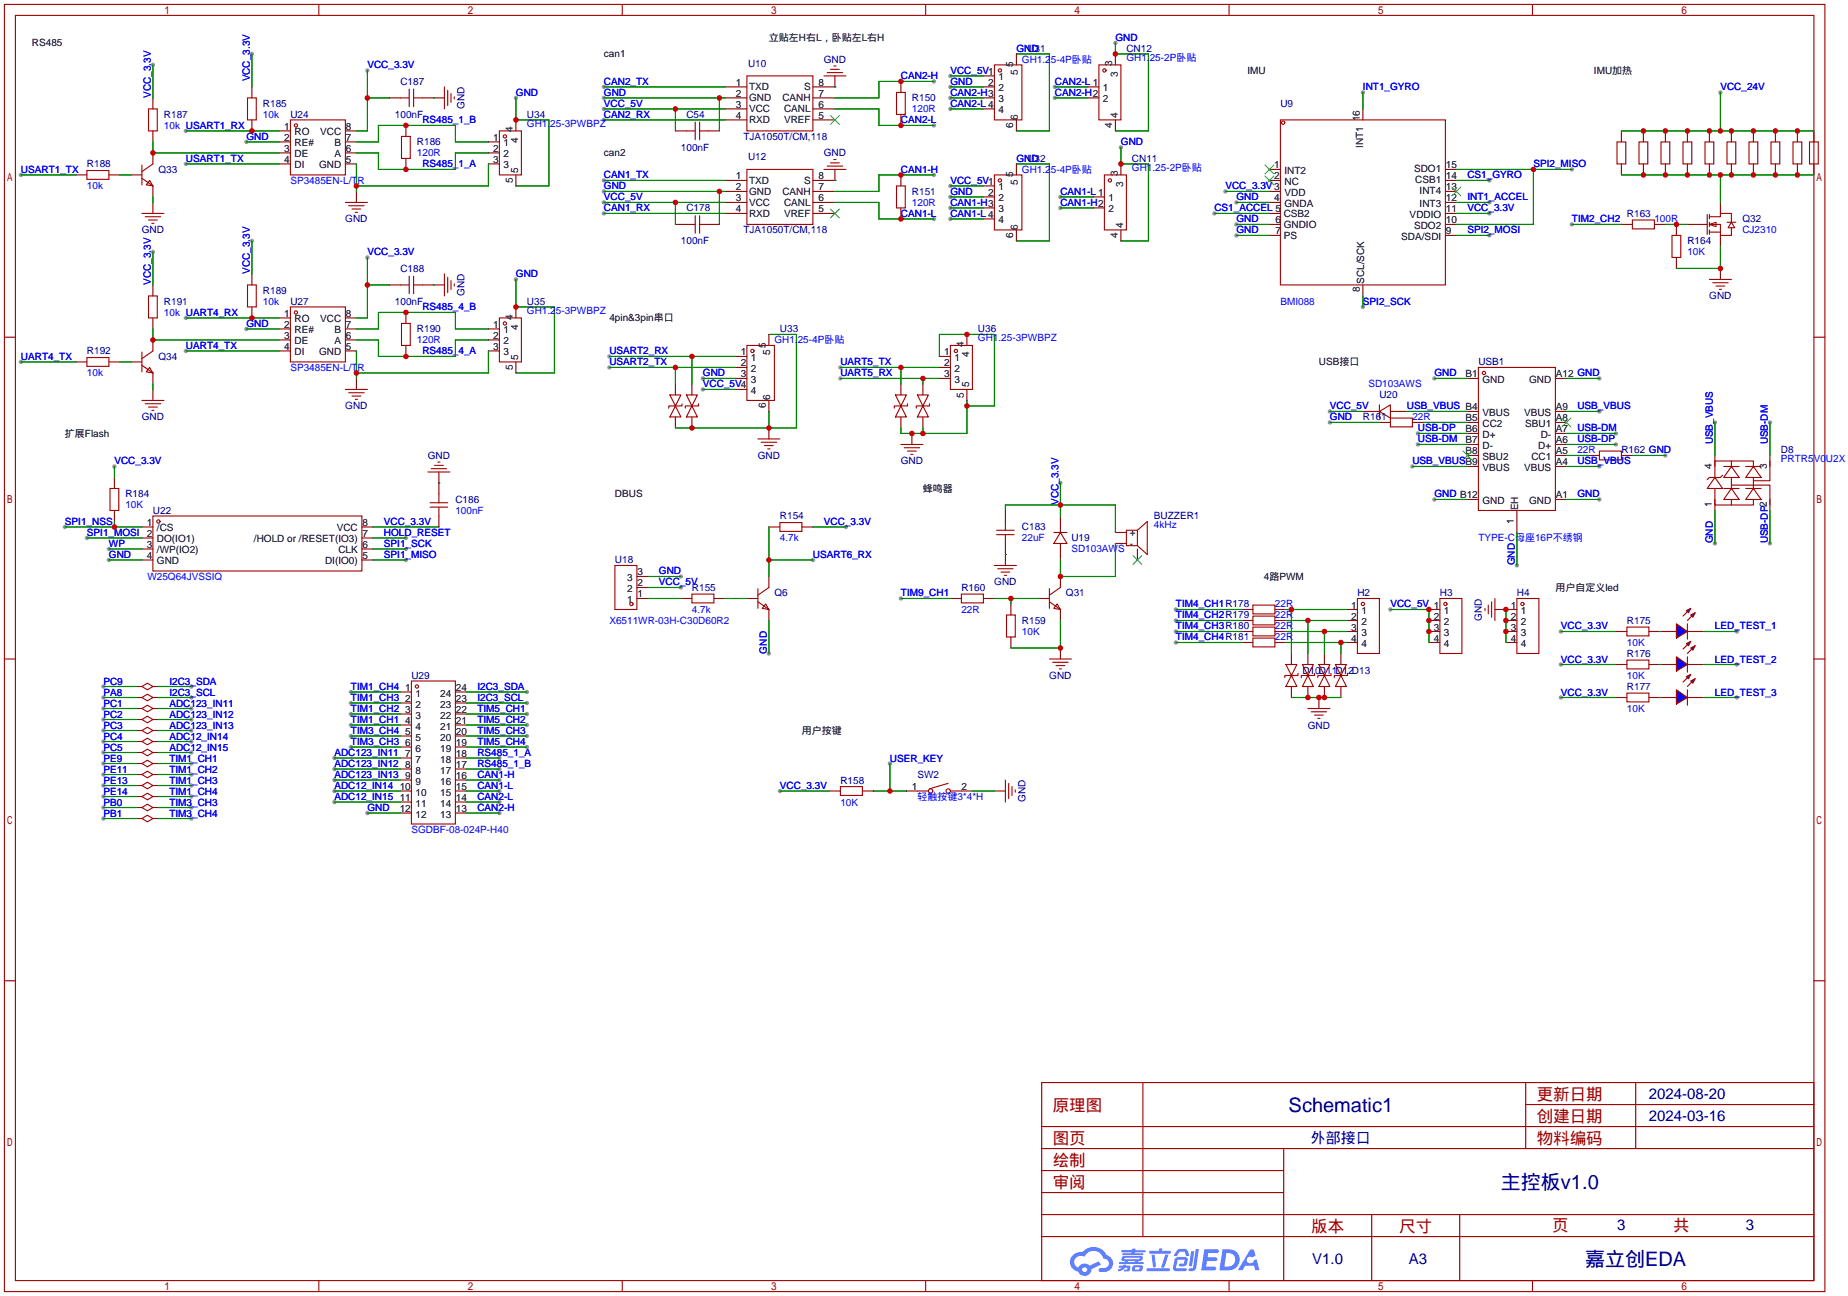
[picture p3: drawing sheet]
<svg xmlns="http://www.w3.org/2000/svg" width="427mm" height="299mm" viewBox="0 0 427 299" stroke-linecap="round" stroke-linejoin="round" font-family="sans-serif">
<defs><g id="words">
<g font-size="4.6" fill="#000080">
<text x="297.6" y="256.6">Schematic1</text>
<text x="346.6" y="274.4">主控板v1.0</text>
<text x="366" y="292.2">嘉立创EDA</text>
</g>
<g font-size="3.8" fill="#a00000">
<text x="243.1" y="256.5">原理图</text>
<text x="354.8" y="254">更新日期</text>
<text x="354.8" y="259.1">创建日期</text>
<text x="243.1" y="269.2">绘制</text>
<text x="243.1" y="264.2">图页</text>
<text x="354.8" y="264.2">物料编码</text>
<text x="243.1" y="274.3">审阅</text>
<text x="302.8" y="284.5">版本</text>
<text x="323.1" y="284.5">尺寸</text>
<text x="358.4" y="284.2">页</text>
<text x="386.3" y="284.2">共</text>
</g>
<g font-size="3.5" fill="#000080">
<text x="380.7" y="253.7">2024-08-20</text>
<text x="302.7" y="263.8">外部接口</text>
<text x="380.7" y="258.8">2024-03-16</text>
<text x="373.4" y="283.9">3</text>
<text x="403.2" y="283.9">3</text>
<text x="303" y="291.8">V1.0</text>
<text x="325.3" y="291.8">A3</text>
</g>
<g font-size="2.3">
<text x="7.4" y="10.7">RS485</text>
<text x="177.5" y="9.4">立贴左H右L，卧贴左L右H</text>
<text x="139.4" y="13.3">can1</text>
<text x="234" y="15.5" transform="rotate(-90 234 15.5)">5</text>
<text x="235" y="17.3" transform="rotate(-90 235 17.3)">5</text>
<text x="256.8" y="15.3" transform="rotate(-90 256.8 15.3)">3</text>
<text x="258.1" y="17.7" transform="rotate(-90 258.1 17.7)">3</text>
<text x="288" y="17.1">IMU</text>
<text x="368" y="17.1">IMU加热</text>
<text x="169.9" y="19.8">1</text>
<text x="169.9" y="22.4">2</text>
<text x="173" y="20.9">TXD</text>
<text x="173" y="23.4">GND</text>
<text x="180.7" y="23.4">CANH</text>
<text x="185.7" y="20.9">S</text>
<text x="189" y="22.4">7</text>
<text x="189" y="19.8">8</text>
<text x="228.2" y="19.8">2</text>
<text x="230.6" y="18.6">1</text>
<text x="230.6" y="21.1">2</text>
<text x="230.6" y="23.6">3</text>
<text x="254.7" y="21.1">1</text>
<text x="254.7" y="23.6">2</text>
<text x="65.6" y="30">1</text>
<text x="79.9" y="30">8</text>
<text x="169.9" y="24.9">3</text>
<text x="169.9" y="27.5">4</text>
<text x="173" y="25.9">VCC</text>
<text x="173" y="28.5">RXD</text>
<text x="181" y="28.5">VREF</text>
<text x="181" y="25.9">CANL</text>
<text x="189" y="27.5">5</text>
<text x="189" y="24.9">6</text>
<text x="230.6" y="26.2">4</text>
<text x="234" y="29.5" transform="rotate(-90 234 29.5)">6</text>
<text x="235" y="27.7" transform="rotate(-90 235 27.7)">6</text>
<text x="256.8" y="29.6" transform="rotate(-90 256.8 29.6)">4</text>
<text x="258.1" y="27.2" transform="rotate(-90 258.1 27.2)">4</text>
<text x="314" y="28" transform="rotate(-90 314 28)">16</text>
<text x="65.6" y="32.5">2</text>
<text x="65.6" y="35.1">3</text>
<text x="68" y="31.3">RO</text>
<text x="68" y="33.8">RE#</text>
<text x="73.9" y="31.3">VCC</text>
<text x="77.3" y="33.8">B</text>
<text x="79.9" y="35.1">6</text>
<text x="79.9" y="32.5">7</text>
<text x="113.9" y="32.5">1</text>
<text x="113.9" y="35.1">2</text>
<text x="116.3" y="33.8">1</text>
<text x="118.4" y="30.6" transform="rotate(-90 118.4 30.6)">4</text>
<text x="119.7" y="32.9" transform="rotate(-90 119.7 32.9)">4</text>
<text x="314.8" y="34.1" transform="rotate(-90 314.8 34.1)">INT1</text>
<text x="65.6" y="37.6">4</text>
<text x="68" y="36.3">DE</text>
<text x="68" y="38.9">DI</text>
<text x="73.7" y="38.9">GND</text>
<text x="77.3" y="36.3">A</text>
<text x="79.9" y="37.6">5</text>
<text x="113.9" y="37.6">3</text>
<text x="116.3" y="36.3">2</text>
<text x="116.3" y="38.9">3</text>
<text x="119.7" y="39.9" transform="rotate(-90 119.7 39.9)">5</text>
<text x="139.4" y="36.1">can2</text>
<text x="169.9" y="41.4">1</text>
<text x="189" y="41.4">8</text>
<text x="234" y="40.9" transform="rotate(-90 234 40.9)">5</text>
<text x="258.1" y="40.7" transform="rotate(-90 258.1 40.7)">3</text>
<text x="294.2" y="38.9">1</text>
<text x="294.2" y="41.4">2</text>
<text x="296.6" y="40.2">INT2</text>
<text x="326.5" y="39.6">SDO1</text>
<text x="333.9" y="41.4">14</text>
<text x="333.9" y="38.9">15</text>
<text x="118.4" y="42.3" transform="rotate(-90 118.4 42.3)">5</text>
<text x="169.9" y="44">2</text>
<text x="169.9" y="46.5">3</text>
<text x="173" y="42.4">TXD</text>
<text x="173" y="45">GND</text>
<text x="173" y="47.5">VCC</text>
<text x="180.7" y="45">CANH</text>
<text x="181" y="47.5">CANL</text>
<text x="185.7" y="42.4">S</text>
<text x="189" y="46.5">6</text>
<text x="189" y="44">7</text>
<text x="228.2" y="45.2">2</text>
<text x="230.6" y="44">1</text>
<text x="230.6" y="46.5">2</text>
<text x="235" y="42.7" transform="rotate(-90 235 42.7)">5</text>
<text x="256" y="46.5">1</text>
<text x="259.4" y="43.1" transform="rotate(-90 259.4 43.1)">3</text>
<text x="294.2" y="46.5">4</text>
<text x="296.6" y="42.7">NC</text>
<text x="296.6" y="45.2">VDD</text>
<text x="296.6" y="47.8">GNDA</text>
<text x="326.8" y="42.2">CSB1</text>
<text x="327.8" y="47.8">INT3</text>
<text x="327.8" y="44.7">INT4</text>
<text x="333.9" y="46.5">12</text>
<text x="333.9" y="44">13</text>
<text x="169.9" y="49">4</text>
<text x="173" y="50.1">RXD</text>
<text x="181" y="50.1">VREF</text>
<text x="189" y="49">5</text>
<text x="230.6" y="49">3</text>
<text x="230.6" y="51.6">4</text>
<text x="235" y="53.1" transform="rotate(-90 235 53.1)">6</text>
<text x="256" y="49">2</text>
<text x="259.4" y="52.6" transform="rotate(-90 259.4 52.6)">4</text>
<text x="294.5" y="51.6">6</text>
<text x="296.4" y="50.1">CSB2</text>
<text x="296.4" y="52.6">GNDIO</text>
<text x="325.5" y="50.3">VDDIO</text>
<text x="326.5" y="52.9">SDO2</text>
<text x="333.9" y="51.6">10</text>
<text x="333.9" y="49">11</text>
<text x="234" y="54.9" transform="rotate(-90 234 54.9)">6</text>
<text x="258.1" y="55" transform="rotate(-90 258.1 55)">4</text>
<text x="294.5" y="54.1">7</text>
<text x="296.4" y="55.1">PS</text>
<text x="323.6" y="55.4">SDA/SDI</text>
<text x="333.9" y="54.1">9</text>
<text x="315" y="65.5" transform="rotate(-90 315 65.5)">SCL/SCK</text>
<text x="314" y="67.4" transform="rotate(-90 314 67.4)">8</text>
<text x="65.6" y="73.2">1</text>
<text x="65.6" y="75.7">2</text>
<text x="68" y="74.4">RO</text>
<text x="68" y="77">RE#</text>
<text x="73.9" y="74.4">VCC</text>
<text x="77.3" y="77">B</text>
<text x="79.9" y="75.7">7</text>
<text x="79.9" y="73.2">8</text>
<text x="113.9" y="75.7">1</text>
<text x="116.3" y="77">1</text>
<text x="118.4" y="73.8" transform="rotate(-90 118.4 73.8)">4</text>
<text x="119.7" y="76.1" transform="rotate(-90 119.7 76.1)">4</text>
<text x="140.7" y="74.2">4pin&amp;3pin串口</text>
<text x="65.6" y="78.3">3</text>
<text x="65.6" y="80.8">4</text>
<text x="68" y="79.5">DE</text>
<text x="68" y="82.1">DI</text>
<text x="73.7" y="82.1">GND</text>
<text x="77.3" y="79.5">A</text>
<text x="79.9" y="80.8">5</text>
<text x="79.9" y="78.3">6</text>
<text x="113.9" y="78.3">2</text>
<text x="113.9" y="80.8">3</text>
<text x="116.3" y="79.5">2</text>
<text x="116.3" y="82.1">3</text>
<text x="119.7" y="83.1" transform="rotate(-90 119.7 83.1)">5</text>
<text x="171.1" y="82.1">1</text>
<text x="173.4" y="83.3">1</text>
<text x="176.8" y="80.2" transform="rotate(-90 176.8 80.2)">5</text>
<text x="177.8" y="82" transform="rotate(-90 177.8 82)">5</text>
<text x="218" y="82.1">1</text>
<text x="220.4" y="83.3">1</text>
<text x="222.5" y="80.1" transform="rotate(-90 222.5 80.1)">4</text>
<text x="223.8" y="82.5" transform="rotate(-90 223.8 82.5)">4</text>
<text x="118.4" y="85.5" transform="rotate(-90 118.4 85.5)">5</text>
<text x="171.1" y="84.6">2</text>
<text x="171.1" y="87.1">3</text>
<text x="173.4" y="85.9">2</text>
<text x="173.4" y="88.4">3</text>
<text x="218" y="84.6">2</text>
<text x="218" y="87.1">3</text>
<text x="220.4" y="85.9">2</text>
<text x="220.4" y="88.4">3</text>
<text x="223.8" y="89.5" transform="rotate(-90 223.8 89.5)">5</text>
<text x="304.5" y="84.4">USB接口</text>
<text x="338.4" y="87.1">B1</text>
<text x="342.3" y="88.4">GND</text>
<text x="353.1" y="88.4">GND</text>
<text x="359.3" y="87.1">A12 GND</text>
<text x="173.4" y="91">4</text>
<text x="176.8" y="94.2" transform="rotate(-90 176.8 94.2)">6</text>
<text x="177.8" y="92.4" transform="rotate(-90 177.8 92.4)">6</text>
<text x="222.5" y="91.8" transform="rotate(-90 222.5 91.8)">5</text>
<text x="359.3" y="94.8">A9</text>
<text x="15" y="100.9">扩展Flash</text>
<text x="338.4" y="99.8">B6</text>
<text x="338.4" y="97.3">B5</text>
<text x="342.3" y="101.1">D+</text>
<text x="342.3" y="98.6">CC2</text>
<text x="342.3" y="96">VBUS</text>
<text x="351.9" y="96">VBUS</text>
<text x="352.2" y="98.6">SBU1</text>
<text x="355.8" y="101.1">D-</text>
<text x="359.3" y="97.3">A8</text>
<text x="359.3" y="99.8">A7</text>
<text x="338.4" y="104.9">B8</text>
<text x="338.4" y="102.4">B7</text>
<text x="342.3" y="106.2">SBU2</text>
<text x="342.3" y="103.7">D-</text>
<text x="353.6" y="106.2">CC1</text>
<text x="355.2" y="103.7">D+</text>
<text x="359.3" y="102.4">A6</text>
<text x="359.3" y="104.9">A5</text>
<text x="359.3" y="107.5">A4</text>
<text x="213.1" y="113.6">蜂鸣器</text>
<text x="342.3" y="108.7">VBUS</text>
<text x="351.9" y="108.7">VBUS</text>
<text x="395.3" y="108.2" transform="rotate(-90 395.3 108.2)">4</text>
<text x="408" y="108.2" transform="rotate(-90 408 108.2)">3</text>
<text x="142" y="114.9">DBUS</text>
<text x="342.3" y="116.4">GND</text>
<text x="350.6" y="117.8" transform="rotate(-90 350.6 117.8)">EH</text>
<text x="353.1" y="116.4">GND</text>
<text x="359.3" y="115.1">A1</text>
<text x="395.3" y="117.1" transform="rotate(-90 395.3 117.1)">1</text>
<text x="33.9" y="121.4">1</text>
<text x="33.9" y="124">2</text>
<text x="36.2" y="122.7">/CS</text>
<text x="36.2" y="125.2">DO(IO1)</text>
<text x="58.6" y="125.2">/HOLD or /RESET(IO3)</text>
<text x="77.8" y="122.7">VCC</text>
<text x="83.7" y="124">7</text>
<text x="83.7" y="121.4">8</text>
<text x="260.9" y="123.7">+</text>
<text x="349.5" y="120.9" transform="rotate(-90 349.5 120.9)">1</text>
<text x="33.9" y="126.5">3</text>
<text x="33.9" y="129.1">4</text>
<text x="36.2" y="127.8">/WP(IO2)</text>
<text x="36.2" y="130.3">GND</text>
<text x="75.1" y="130.3">DI(IO0)</text>
<text x="78.1" y="127.8">CLK</text>
<text x="83.7" y="129.1">5</text>
<text x="83.7" y="126.5">6</text>
<text x="260.9" y="126.3">-</text>
<text x="144.8" y="136.7">2</text>
<text x="144.8" y="134.1">3</text>
<text x="147.2" y="137.9">1</text>
<text x="147.2" y="135.4">2</text>
<text x="147.2" y="132.9">3</text>
<text x="291.8" y="133.9">4路PWM</text>
<text x="359.2" y="136.4">用户自定义led</text>
<text x="144.8" y="139.2">1</text>
<text x="312" y="140.5">1</text>
<text x="312" y="143">2</text>
<text x="314.4" y="141.8">1</text>
<text x="331.1" y="143">2</text>
<text x="333.4" y="141.8">1</text>
<text x="348.9" y="140.5">1</text>
<text x="348.9" y="143">2</text>
<text x="351.2" y="141.8">1</text>
<text x="312" y="145.6">3</text>
<text x="312" y="148.1">4</text>
<text x="314.4" y="144.3">2</text>
<text x="314.4" y="146.8">3</text>
<text x="314.4" y="149.4">4</text>
<text x="331.1" y="145.6">3</text>
<text x="331.1" y="148.1">4</text>
<text x="333.4" y="144.3">2</text>
<text x="333.4" y="146.8">3</text>
<text x="333.4" y="149.4">4</text>
<text x="348.9" y="145.6">3</text>
<text x="348.9" y="148.1">4</text>
<text x="351.2" y="144.3">2</text>
<text x="351.2" y="146.8">3</text>
<text x="351.2" y="149.4">4</text>
<text x="93.6" y="159.5">1</text>
<text x="95.9" y="160.8">1</text>
<text x="101.6" y="160.8">24</text>
<text x="105.3" y="159.5">24</text>
<text x="93.6" y="162.1">2</text>
<text x="93.6" y="164.6">3</text>
<text x="93.6" y="167.2">4</text>
<text x="95.9" y="163.3">2</text>
<text x="95.9" y="165.9">3</text>
<text x="101.6" y="165.9">22</text>
<text x="101.6" y="163.3">23</text>
<text x="105.3" y="167.2">21</text>
<text x="105.3" y="164.6">22</text>
<text x="105.3" y="162.1">23</text>
<text x="93.6" y="169.7">5</text>
<text x="93.6" y="172.2">6</text>
<text x="95.9" y="168.4">4</text>
<text x="95.9" y="171">5</text>
<text x="95.9" y="173.5">6</text>
<text x="101.6" y="173.5">19</text>
<text x="101.6" y="171">20</text>
<text x="101.6" y="168.4">21</text>
<text x="105.3" y="172.2">19</text>
<text x="105.3" y="169.7">20</text>
<text x="185.2" y="169.5">用户按键</text>
<text x="93.6" y="174.8">7</text>
<text x="93.6" y="177.3">8</text>
<text x="93.6" y="179.9">9</text>
<text x="95.9" y="176">7</text>
<text x="95.9" y="178.6">8</text>
<text x="101.6" y="178.6">17</text>
<text x="101.6" y="176">18</text>
<text x="105.3" y="179.9">16</text>
<text x="105.3" y="177.3">17</text>
<text x="105.3" y="174.8">18</text>
<text x="92.3" y="182.4">10</text>
<text x="92.3" y="184.9">11</text>
<text x="95.9" y="181.1">9</text>
<text x="95.9" y="183.7">10</text>
<text x="101.6" y="183.7">15</text>
<text x="101.6" y="181.1">16</text>
<text x="105.3" y="184.9">14</text>
<text x="105.3" y="182.4">15</text>
<text x="210.6" y="182.4">1</text>
<text x="222" y="182.4">2</text>
<text x="92.3" y="187.5">12</text>
<text x="95.9" y="186.2">11</text>
<text x="95.9" y="188.7">12</text>
<text x="101.6" y="188.7">13</text>
<text x="101.6" y="186.2">14</text>
<text x="105.3" y="187.5">13</text>
</g>
<g font-size="2.3" fill="#00f">
<text x="234.7" y="12">GND</text>
<text x="257.6" y="9.4">GND</text>
<text x="84.8" y="15.8">VCC_3.3V</text>
<text x="219.5" y="17.1">VCC_5V1</text>
<text x="236" y="14.5">GH1.25-4P卧贴</text>
<text x="260.1" y="14">GH1.25-2P卧贴</text>
<text x="34.8" y="22.6" transform="rotate(-90 34.8 22.6)">VCC_3.3V</text>
<text x="57.7" y="18.8" transform="rotate(-90 57.7 18.8)">VCC_3.3V</text>
<text x="119.1" y="22.1">GND</text>
<text x="139.4" y="22.1">GND</text>
<text x="139.4" y="19.6">CAN2_TX</text>
<text x="208" y="18.3">CAN2-H</text>
<text x="219.5" y="22.1">CAN2-H3</text>
<text x="219.5" y="19.6">GND</text>
<text x="243.6" y="19.6">CAN2-L 1</text>
<text x="243.6" y="22.1">CAN2-H2</text>
<text x="314.7" y="20.9">INT1_GYRO</text>
<text x="397.3" y="20.9">VCC_24V</text>
<text x="37.8" y="29.8">10k USART1_RX</text>
<text x="60.7" y="27.2">10k</text>
<text x="97.5" y="28.5">RS485_1_B</text>
<text x="121.7" y="29.3">GH1.25-3PWBPZ</text>
<text x="139.4" y="24.7">VCC_5V</text>
<text x="139.4" y="27.2">CAN2_RX</text>
<text x="208" y="28.5">CAN2-L</text>
<text x="210.6" y="26">120R</text>
<text x="219.5" y="24.7">CAN2-L 4</text>
<text x="56.9" y="32.3">GND</text>
<text x="258.8" y="33.6">GND</text>
<text x="4.8" y="39.9">USART1_TX</text>
<text x="42.9" y="37.4">USART1_TX</text>
<text x="96.3" y="36.1">120R</text>
<text x="97.5" y="38.7">RS485_1_A</text>
<text x="139.4" y="41.2">CAN1_TX</text>
<text x="208" y="39.9">CAN1-H</text>
<text x="234.7" y="37.4">GND</text>
<text x="236" y="39.9">GH1.25-4P卧贴</text>
<text x="261.4" y="39.4">GH1.25-2P卧贴</text>
<text x="338.8" y="41.2">CS1_GYRO</text>
<text x="354.1" y="38.7">SPI2_MISO</text>
<text x="20.1" y="43.7">10k</text>
<text x="67.1" y="42.5">SP3485EN-L/TR</text>
<text x="139.4" y="43.7">GND</text>
<text x="139.4" y="46.3">VCC_5V</text>
<text x="210.6" y="47.5">120R</text>
<text x="219.5" y="47.5">CAN1-H3</text>
<text x="219.5" y="45">GND</text>
<text x="219.5" y="42.5">VCC_5V1</text>
<text x="244.9" y="45">CAN1-L 1</text>
<text x="244.9" y="47.5">CAN1-H2</text>
<text x="283" y="43.7">VCC_3.3V3</text>
<text x="285.5" y="46.3">GND</text>
<text x="338.8" y="46.3">INT1_ACCEL</text>
<text x="139.4" y="48.8">CAN1_RX</text>
<text x="208" y="50.1">CAN1-L</text>
<text x="219.5" y="50.1">CAN1-L 4</text>
<text x="280.4" y="48.8">CS1_ACCEL 5</text>
<text x="285.5" y="51.4">GND</text>
<text x="285.5" y="53.9">GND</text>
<text x="338.8" y="53.9">SPI2_MOSI</text>
<text x="338.8" y="48.8">VCC_3.3V</text>
<text x="363" y="51.4">TIM2_CH2</text>
<text x="382" y="51.4">100R</text>
<text x="402.3" y="53.9">CJ2310</text>
<text x="84.8" y="59">VCC_3.3V</text>
<text x="389.6" y="59">10K</text>
<text x="34.8" y="65.8" transform="rotate(-90 34.8 65.8)">VCC_3.3V</text>
<text x="57.7" y="63.2" transform="rotate(-90 57.7 63.2)">VCC_3.3V</text>
<text x="119.1" y="64.1">GND</text>
<text x="60.7" y="70.4">10k</text>
<text x="97.5" y="71.7">RS485_4_B</text>
<text x="295.7" y="70.4">BMI088</text>
<text x="314.7" y="70.4">SPI2_SCK</text>
<text x="37.8" y="72.9">10k UART4_RX</text>
<text x="56.9" y="75.5">GND</text>
<text x="121.7" y="72.4">GH1.25-3PWBPZ</text>
<text x="4.8" y="83.1">UART4_TX</text>
<text x="42.9" y="80.6">UART4_TX</text>
<text x="96.3" y="79.3">120R</text>
<text x="97.5" y="81.8">RS485_4_A</text>
<text x="140.7" y="81.8">USART2_RX</text>
<text x="178.8" y="79.3">GH1.25-4P卧贴</text>
<text x="225.8" y="78.8">GH1.25-3PWBPZ</text>
<text x="20.1" y="86.9">10k</text>
<text x="67.1" y="85.6">SP3485EN-L/TR</text>
<text x="140.7" y="84.4">USART2_TX</text>
<text x="162.3" y="89.5">VCC_5V4</text>
<text x="162.3" y="86.9">GND</text>
<text x="194.1" y="86.9">UART5_RX</text>
<text x="194.1" y="84.4">UART5_TX</text>
<text x="316" y="89.5">SD103AWS</text>
<text x="331.2" y="86.9">GND</text>
<text x="307.1" y="94.5">VCC_5V</text>
<text x="324.9" y="94.5">USB_VBUS B4</text>
<text x="364.2" y="94.5">USB_VBUS</text>
<text x="307.1" y="97.1">GND</text>
<text x="326.1" y="97.1">22R</text>
<text x="327.4" y="99.6">USB-DP</text>
<text x="364.2" y="99.6">USB-DM</text>
<text x="26.4" y="107.2">VCC_3.3V</text>
<text x="326.1" y="107.2">USB_VBUSB9</text>
<text x="327.4" y="102.2">USB-DM</text>
<text x="364.2" y="102.2">USB-DP</text>
<text x="364.2" y="104.7">22R</text>
<text x="364.2" y="107.2">USB_VBUS</text>
<text x="395.5" y="102.6" transform="rotate(-90 395.5 102.6)">USB_VBUS</text>
<text x="408.2" y="102.6" transform="rotate(-90 408.2 102.6)">USB-DM</text>
<text x="411.2" y="106.7">PRTR5V0U2X</text>
<text x="29" y="117.4">10K</text>
<text x="105.2" y="118.7">100nF</text>
<text x="244.4" y="116.6" transform="rotate(-90 244.4 116.6)">VCC_3.3V</text>
<text x="331.2" y="114.9">GND B12</text>
<text x="364.2" y="114.9">GND</text>
<text x="15" y="121.2">SPI1_NSS</text>
<text x="20.1" y="123.7">SPI1_MOSI</text>
<text x="88.6" y="121.2">VCC_3.3V</text>
<text x="88.6" y="123.7">HOLD_RESET</text>
<text x="180.1" y="125">4.7k</text>
<text x="190.2" y="121.2">VCC_3.3V</text>
<text x="236" y="125">22uF</text>
<text x="266.4" y="122">4kHz</text>
<text x="341.4" y="125">TYPE-C母座16P不绣钢</text>
<text x="395.5" y="125.5" transform="rotate(-90 395.5 125.5)">GND</text>
<text x="408.2" y="125.5" transform="rotate(-90 408.2 125.5)">USB-DP2</text>
<text x="25.1" y="126.3">WP</text>
<text x="25.1" y="128.8">GND</text>
<text x="88.6" y="128.8">SPI1_MISO</text>
<text x="88.6" y="126.3">SPI1_SCK</text>
<text x="187.7" y="128.8">USART6_RX</text>
<text x="247.4" y="127.6">SD103AWS</text>
<text x="349.8" y="130.6" transform="rotate(-90 349.8 130.6)">GND</text>
<text x="34" y="133.9">W25Q64JVSSIQ</text>
<text x="152.1" y="135.2">VCC_5V</text>
<text x="152.1" y="132.6">GND</text>
<text x="208" y="137.7">TIM9_CH1</text>
<text x="159.8" y="141.5">4.7k</text>
<text x="222" y="141.5">22R</text>
<text x="271.5" y="140.3">TIM4_CH1R178</text>
<text x="271.5" y="142.8">TIM4_CH2R179</text>
<text x="294.4" y="140.3">22R</text>
<text x="294.4" y="142.8">22R</text>
<text x="321.1" y="140.3">VCC_5V 1</text>
<text x="140.7" y="144.1">X6511WR-03H-C30D60R2</text>
<text x="236" y="146.6">10K</text>
<text x="271.5" y="145.3">TIM4_CH3R180</text>
<text x="271.5" y="147.9">TIM4_CH4R181</text>
<text x="294.4" y="145.3">22R</text>
<text x="294.4" y="147.9">22R</text>
<text x="360.4" y="145.3">VCC_3.3V</text>
<text x="375.7" y="149.1">10K</text>
<text x="396" y="145.3">LED_TEST_1</text>
<text x="177.1" y="150.9" transform="rotate(-90 177.1 150.9)">GND</text>
<text x="360.4" y="153">VCC_3.3V</text>
<text x="396" y="153">LED_TEST_2</text>
<text x="23.9" y="160.6">PA8</text>
<text x="23.9" y="158">PC9</text>
<text x="39.1" y="160.6">I2C3_SCL</text>
<text x="39.1" y="158">I2C3_SDA</text>
<text x="81" y="161.8">TIM1_CH3</text>
<text x="81" y="159.3">TIM1_CH4</text>
<text x="110.2" y="159.3">I2C3_SDA</text>
<text x="110.2" y="161.8">I2C3_SCL</text>
<text x="360.4" y="160.6">VCC_3.3V</text>
<text x="375.7" y="156.8">10K</text>
<text x="396" y="160.6">LED_TEST_3</text>
<text x="23.9" y="163.1">PC1</text>
<text x="23.9" y="165.7">PC2</text>
<text x="39.1" y="163.1">ADC123_IN11</text>
<text x="39.1" y="165.7">ADC123_IN12</text>
<text x="81" y="166.9">TIM1_CH1</text>
<text x="81" y="164.4">TIM1_CH2</text>
<text x="110.2" y="166.9">TIM5_CH2</text>
<text x="110.2" y="164.4">TIM5_CH1</text>
<text x="375.7" y="164.4">10K</text>
<text x="23.9" y="168.2">PC3</text>
<text x="23.9" y="170.7">PC4</text>
<text x="23.9" y="173.3">PC5</text>
<text x="39.1" y="168.2">ADC123_IN13</text>
<text x="39.1" y="170.7">ADC12_IN14</text>
<text x="39.1" y="173.3">ADC12_IN15</text>
<text x="81" y="169.5">TIM3_CH4</text>
<text x="81" y="172">TIM3_CH3</text>
<text x="110.2" y="172">TIM5_CH4</text>
<text x="110.2" y="169.5">TIM5_CH3</text>
<text x="23.9" y="175.8">PE9</text>
<text x="23.9" y="178.4">PE11</text>
<text x="39.1" y="175.8">TIM1_CH1</text>
<text x="39.1" y="178.4">TIM1_CH2</text>
<text x="77.2" y="179.6">ADC123_IN13</text>
<text x="77.2" y="177.1">ADC123_IN12</text>
<text x="77.2" y="174.5">ADC123_IN11</text>
<text x="110.2" y="179.6">CAN1-H</text>
<text x="110.2" y="177.1">RS485_1_B</text>
<text x="110.2" y="174.5">RS485_1_A</text>
<text x="205.5" y="175.8">USER_KEY</text>
<text x="23.9" y="180.9">PE13</text>
<text x="23.9" y="183.4">PE14</text>
<text x="23.9" y="186">PB0</text>
<text x="39.1" y="180.9">TIM1_CH3</text>
<text x="39.1" y="183.4">TIM1_CH4</text>
<text x="39.1" y="186">TIM3_CH3</text>
<text x="77.2" y="184.7">ADC12_IN15</text>
<text x="77.2" y="182.2">ADC12_IN14</text>
<text x="110.2" y="182.2">CAN1-L</text>
<text x="110.2" y="184.7">CAN2-L</text>
<text x="180.1" y="182.2">VCC_3.3V</text>
<text x="194.1" y="186">10K</text>
<text x="211.8" y="184.7">轻触按键3*4*H</text>
<text x="23.9" y="188.5">PB1</text>
<text x="39.1" y="188.5">TIM3_CH4</text>
<text x="84.8" y="187.2">GND</text>
<text x="110.2" y="187.2">CAN2-H</text>
<text x="95" y="192.3">SGDBF-08-024P-H40</text>
</g>
<g font-size="2.3" fill="#000080">
<text x="237.2" y="12">U31</text>
<text x="260.1" y="12">CN12</text>
<text x="172.7" y="15.4">U10</text>
<text x="190.2" y="14.5">GND</text>
<text x="92.5" y="19.6">C187</text>
<text x="210.6" y="23.4">R150</text>
<text x="37.8" y="27.2">R187</text>
<text x="60.7" y="24.7">R185</text>
<text x="67.1" y="27.2">U24</text>
<text x="91.2" y="27.2">100nF</text>
<text x="107.2" y="25.2" transform="rotate(-90 107.2 25.2)">GND</text>
<text x="121.7" y="27.2">U34</text>
<text x="158.5" y="27.2">C54</text>
<text x="295.7" y="24.7">U9</text>
<text x="96.3" y="33.6">R186</text>
<text x="157.2" y="34.8">100nF</text>
<text x="171.7" y="32.3">TJA1050T/CM,118</text>
<text x="20.1" y="38.7">R188</text>
<text x="36.6" y="39.9">Q33</text>
<text x="172.7" y="37">U12</text>
<text x="190.2" y="36.1">GND</text>
<text x="237.2" y="37.4">U32</text>
<text x="261.4" y="37.4">CN11</text>
<text x="210.6" y="45">R151</text>
<text x="32.7" y="53.9">GND</text>
<text x="79.7" y="51.4">GND</text>
<text x="158.5" y="48.8">C178</text>
<text x="171.7" y="53.9">TJA1050T/CM,118</text>
<text x="375.7" y="50.1">R163</text>
<text x="402.3" y="51.4">Q32</text>
<text x="157.2" y="56.4">100nF</text>
<text x="389.6" y="56.4">R164</text>
<text x="92.5" y="62.8">C188</text>
<text x="37.8" y="70.4">R191</text>
<text x="60.7" y="67.9">R189</text>
<text x="67.1" y="70.4">U27</text>
<text x="91.2" y="70.4">100nF</text>
<text x="107.2" y="68.4" transform="rotate(-90 107.2 68.4)">GND</text>
<text x="121.7" y="70.4">U35</text>
<text x="394.7" y="69.1">GND</text>
<text x="96.3" y="76.8">R190</text>
<text x="180.1" y="76.8">U33</text>
<text x="225.8" y="76.8">U36</text>
<text x="20.1" y="81.8">R192</text>
<text x="36.6" y="83.1">Q34</text>
<text x="341.4" y="84.4">USB1</text>
<text x="79.7" y="94.5">GND</text>
<text x="318.5" y="92">U20</text>
<text x="32.7" y="97.1">GND</text>
<text x="314.7" y="97.1">R161</text>
<text x="98.8" y="106">GND</text>
<text x="175" y="106">GND</text>
<text x="208" y="107.2">GND</text>
<text x="374.4" y="104.7">R162 GND</text>
<text x="411.2" y="104.7">D8</text>
<text x="29" y="114.9">R184</text>
<text x="35.3" y="118.7">U22</text>
<text x="105.2" y="116.1">C186</text>
<text x="180.1" y="119.9">R154</text>
<text x="266.4" y="119.9">BUZZER1</text>
<text x="236" y="122.5">C183</text>
<text x="247.4" y="125">U19</text>
<text x="142" y="130.1">U18</text>
<text x="159.8" y="136.4">R155</text>
<text x="178.8" y="137.7">Q6</text>
<text x="222" y="136.4">R160</text>
<text x="229.6" y="135.2">GND</text>
<text x="246.1" y="137.7">Q31</text>
<text x="313.4" y="137.7">H2</text>
<text x="332.5" y="137.7">H3</text>
<text x="350.3" y="137.7">H4</text>
<text x="342.2" y="143.3" transform="rotate(-90 342.2 143.3)">GND</text>
<text x="236" y="144.1">R159</text>
<text x="375.7" y="144.1">R175</text>
<text x="300.7" y="155.5">D10D11D12D13</text>
<text x="375.7" y="151.7">R176</text>
<text x="95" y="156.8">U29</text>
<text x="242.3" y="156.8">GND</text>
<text x="375.7" y="159.3">R177</text>
<text x="302" y="168.2">GND</text>
<text x="211.8" y="179.6">SW2</text>
<text x="194.1" y="180.9">R158</text>
<text x="236.8" y="185.2" transform="rotate(-90 236.8 185.2)">GND</text>
</g>
</g></defs>
<g fill="#999">
<circle cx="139.4" cy="22.6" r=".51"/>
<circle cx="139.4" cy="25.1" r=".51"/>
<circle cx="215.6" cy="18.8" r=".51"/>
<circle cx="215.6" cy="29" r=".51"/>
<circle cx="139.4" cy="20.1" r=".51"/>
<circle cx="139.4" cy="27.7" r=".51"/>
<circle cx="243.6" cy="20.1" r=".51"/>
<circle cx="243.6" cy="22.6" r=".51"/>
<circle cx="139.4" cy="44.2" r=".51"/>
<circle cx="139.4" cy="46.7" r=".51"/>
<circle cx="215.6" cy="40.4" r=".51"/>
<circle cx="215.6" cy="50.5" r=".51"/>
<circle cx="139.4" cy="41.7" r=".51"/>
<circle cx="139.4" cy="49.3" r=".51"/>
<circle cx="244.9" cy="45.5" r=".51"/>
<circle cx="244.9" cy="48" r=".51"/>
<circle cx="177.5" cy="150.9" r=".51"/>
<circle cx="195.3" cy="121.7" r=".51"/>
<circle cx="157.2" cy="135.6" r=".51"/>
<circle cx="157.2" cy="133.1" r=".51"/>
<circle cx="187.7" cy="129.3" r=".51"/>
<circle cx="283" cy="44.2" r=".51"/>
<circle cx="314.7" cy="70.9" r=".51"/>
<circle cx="343.9" cy="54.4" r=".51"/>
<circle cx="343.9" cy="41.7" r=".51"/>
<circle cx="280.4" cy="49.3" r=".51"/>
<circle cx="363" cy="39.1" r=".51"/>
<circle cx="343.9" cy="49.3" r=".51"/>
<circle cx="285.5" cy="46.7" r=".51"/>
<circle cx="285.5" cy="51.8" r=".51"/>
<circle cx="285.5" cy="54.4" r=".51"/>
<circle cx="314.7" cy="21.3" r=".51"/>
<circle cx="343.9" cy="46.7" r=".51"/>
<circle cx="205.5" cy="176.3" r=".51"/>
<circle cx="180.1" cy="182.6" r=".51"/>
<circle cx="244.9" cy="111.5" r=".51"/>
<circle cx="327.4" cy="100.1" r=".51"/>
<circle cx="327.4" cy="102.6" r=".51"/>
<circle cx="373.1" cy="102.6" r=".51"/>
<circle cx="373.1" cy="100.1" r=".51"/>
<circle cx="307.1" cy="95" r=".51"/>
<circle cx="307.1" cy="97.5" r=".51"/>
<circle cx="384.6" cy="105.2" r=".51"/>
<circle cx="326.1" cy="107.7" r=".51"/>
<circle cx="369.3" cy="107.7" r=".51"/>
<circle cx="369.3" cy="95" r=".51"/>
<circle cx="331.2" cy="87.4" r=".51"/>
<circle cx="369.3" cy="87.4" r=".51"/>
<circle cx="331.2" cy="115.3" r=".51"/>
<circle cx="369.3" cy="115.3" r=".51"/>
<circle cx="408.7" cy="125.5" r=".51"/>
<circle cx="408.7" cy="97.5" r=".51"/>
<circle cx="396" cy="97.5" r=".51"/>
<circle cx="396" cy="125.5" r=".51"/>
<circle cx="321.1" cy="140.7" r=".51"/>
<circle cx="397.3" cy="21.3" r=".51"/>
<circle cx="360.4" cy="145.8" r=".51"/>
<circle cx="401.1" cy="145.8" r=".51"/>
<circle cx="360.4" cy="153.4" r=".51"/>
<circle cx="401.1" cy="153.4" r=".51"/>
<circle cx="360.4" cy="161" r=".51"/>
<circle cx="401.1" cy="161" r=".51"/>
<circle cx="271.5" cy="140.7" r=".51"/>
<circle cx="271.5" cy="143.3" r=".51"/>
<circle cx="271.5" cy="145.8" r=".51"/>
<circle cx="271.5" cy="148.3" r=".51"/>
<circle cx="58.2" cy="12.4" r=".51"/>
<circle cx="84.8" cy="16.3" r=".51"/>
<circle cx="35.3" cy="15" r=".51"/>
<circle cx="56.9" cy="32.8" r=".51"/>
<circle cx="84.8" cy="59.4" r=".51"/>
<circle cx="35.3" cy="58.2" r=".51"/>
<circle cx="56.9" cy="75.9" r=".51"/>
<circle cx="26.4" cy="107.7" r=".51"/>
<circle cx="25.1" cy="126.7" r=".51"/>
<circle cx="25.1" cy="129.3" r=".51"/>
<circle cx="93.7" cy="124.2" r=".51"/>
<circle cx="93.7" cy="129.3" r=".51"/>
<circle cx="93.7" cy="126.7" r=".51"/>
<circle cx="20.1" cy="124.2" r=".51"/>
<circle cx="15" cy="121.7" r=".51"/>
<circle cx="350.3" cy="130.6" r=".51"/>
<circle cx="58.2" cy="55.6" r=".51"/>
<circle cx="42.9" cy="81" r=".51"/>
<circle cx="42.9" cy="73.4" r=".51"/>
<circle cx="4.8" cy="83.6" r=".51"/>
<circle cx="42.9" cy="37.8" r=".51"/>
<circle cx="42.9" cy="30.2" r=".51"/>
<circle cx="4.8" cy="40.4" r=".51"/>
<circle cx="363" cy="51.8" r=".51"/>
<circle cx="208" cy="138.2" r=".51"/>
<circle cx="84.8" cy="187.7" r=".51"/>
<circle cx="23.9" cy="161" r=".51"/>
<circle cx="44.2" cy="161" r=".51"/>
<circle cx="23.9" cy="163.6" r=".51"/>
<circle cx="44.2" cy="163.6" r=".51"/>
<circle cx="23.9" cy="166.1" r=".51"/>
<circle cx="44.2" cy="166.1" r=".51"/>
<circle cx="23.9" cy="168.7" r=".51"/>
<circle cx="44.2" cy="168.7" r=".51"/>
<circle cx="23.9" cy="171.2" r=".51"/>
<circle cx="44.2" cy="171.2" r=".51"/>
<circle cx="23.9" cy="173.7" r=".51"/>
<circle cx="44.2" cy="173.7" r=".51"/>
<circle cx="23.9" cy="158.5" r=".51"/>
<circle cx="44.2" cy="158.5" r=".51"/>
<circle cx="23.9" cy="176.3" r=".51"/>
<circle cx="44.2" cy="176.3" r=".51"/>
<circle cx="23.9" cy="178.8" r=".51"/>
<circle cx="44.2" cy="178.8" r=".51"/>
<circle cx="23.9" cy="181.4" r=".51"/>
<circle cx="44.2" cy="181.4" r=".51"/>
<circle cx="23.9" cy="183.9" r=".51"/>
<circle cx="44.2" cy="183.9" r=".51"/>
<circle cx="44.2" cy="186.4" r=".51"/>
<circle cx="44.2" cy="189" r=".51"/>
<circle cx="23.9" cy="186.4" r=".51"/>
<circle cx="23.9" cy="189" r=".51"/>
<circle cx="121.7" cy="159.8" r=".51"/>
<circle cx="121.7" cy="162.3" r=".51"/>
<circle cx="81" cy="167.4" r=".51"/>
<circle cx="81" cy="164.8" r=".51"/>
<circle cx="81" cy="162.3" r=".51"/>
<circle cx="81" cy="159.8" r=".51"/>
<circle cx="81" cy="169.9" r=".51"/>
<circle cx="81" cy="172.5" r=".51"/>
<circle cx="77.2" cy="185.2" r=".51"/>
<circle cx="77.2" cy="182.6" r=".51"/>
<circle cx="77.2" cy="180.1" r=".51"/>
<circle cx="77.2" cy="177.5" r=".51"/>
<circle cx="77.2" cy="175" r=".51"/>
<circle cx="121.7" cy="172.5" r=".51"/>
<circle cx="121.7" cy="169.9" r=".51"/>
<circle cx="121.7" cy="167.4" r=".51"/>
<circle cx="121.7" cy="164.8" r=".51"/>
<circle cx="115.3" cy="182.6" r=".51"/>
<circle cx="115.3" cy="180.1" r=".51"/>
<circle cx="115.3" cy="177.5" r=".51"/>
<circle cx="115.3" cy="175" r=".51"/>
<circle cx="119.1" cy="22.6" r=".51"/>
<circle cx="119.1" cy="64.5" r=".51"/>
<circle cx="257.6" cy="9.9" r=".51"/>
<circle cx="258.8" cy="34" r=".51"/>
<circle cx="162.3" cy="89.9" r=".51"/>
<circle cx="162.3" cy="87.4" r=".51"/>
<circle cx="140.7" cy="84.8" r=".51"/>
<circle cx="140.7" cy="82.3" r=".51"/>
<circle cx="194.1" cy="87.4" r=".51"/>
<circle cx="194.1" cy="84.8" r=".51"/>
<circle cx="219.5" cy="22.6" r=".51"/>
<circle cx="219.5" cy="25.1" r=".51"/>
<circle cx="219.5" cy="20.1" r=".51"/>
<circle cx="219.5" cy="17.5" r=".51"/>
<circle cx="219.5" cy="48" r=".51"/>
<circle cx="219.5" cy="50.5" r=".51"/>
<circle cx="219.5" cy="45.5" r=".51"/>
<circle cx="219.5" cy="42.9" r=".51"/>
<circle cx="115.3" cy="185.2" r=".51"/>
<circle cx="115.3" cy="187.7" r=".51"/>
</g>
<g fill="none" stroke="#a10000" stroke-width=".25">
<path d="M1 1h420.4v297.2h-420.4zM3.6 3.6h415.2v292.1h-415.2zM73.6 1v2.6M143.7 1v2.6M213.7 1v2.6M283.8 1v2.6M353.9 1v2.6M1 77.9h2.6M418.8 77.9h2.6M1 152.1h2.6M418.8 152.1h2.6M1 226.4h2.6"/>
<path d="M418.8 226.4h2.6M240.5 249.9h178.3v45.8h-178.3zM263.9 249.9v35.6M352.3 249.9v15.3M352.3 255h66.5M377.7 249.9v15.3M240.5 270.3h55.9M240.5 265.2h178.3M240.5 275.3h55.9M240.5 260.1h178.3M296.4 265.2v30.5M73.6 295.7v2.5"/>
<path d="M143.7 295.7v2.5M213.7 295.7v2.5M240.5 285.5h178.3M240.5 280.4h178.3M283.8 295.7v2.5M316.7 280.4v15.3M337.1 280.4v15.3M353.9 295.7v2.5"/>
</g>
<g fill="#5487ff">
<path d="M278.1 288.4h2.7a.48 .48 0 0 1 .7 .4 .48 .48 0 0 1-.7 .5h-1.8l-.2 1h1.9a.43 .43 0 0 1 .4 .5 .43 .43 0 0 1-.5 .4h-1.9l-.2 1.2h1.7a.45 .45 0 0 1 .6 .2 .45 .45 0 0 1-.2 .6l-3.2 .1z"/>
<path d="M288.7 288.5h.8l.4 1.4-.7 .4a.84 .84 0 0 0-1.2 .2 .84 .84 0 0 0 .3 1.2 .84 .84 0 0 0 1.1-.4l.1-.3 .6-.3 .7 2.5h-.9l-.3-1h-2.1l-.6 1h-1.1z"/>
<path d="M275.1 288.9h.7l-.5 3.2a.36 .36 0 0 1-.4 .3 .36 .36 0 0 1-.3-.4z"/>
<path d="M276.1 288.4h.7l-.6 4.3a1.13 1.13 0 0 1-1.8 .6l.2-.4 .7-.1 .2-.2z"/>
<path d="M271.8 288.7l.6-.3 1-.1a.77 .77 0 0 1 .9 .6l.3 .9-.2 .2h-.5l-.3-.9-.2-.1h-1l-.7 1h-.6z"/>
<path d="M271.4 290.5l.5-.3h1.7a.81 .81 0 0 1 .7 .5 .81 .81 0 0 1-.2 .9 .81 .81 0 0 1-.9 .8h-.7a.32 .32 0 0 1-.3-.4 .32 .32 0 0 1 .4-.3h.7l.3-.9-1.7 .1-.3 1.9h2.2a.32 .32 0 0 1 .3 .4 .32 .32 0 0 1-.4 .3h-2.3l-.4-.4-.1-.5z"/>
<path d="M264.8 292.8h5a.33 .33 0 0 1 .4 .4 .33 .33 0 0 1-.4 .3h-4.9l-.1-.2z"/>
<path d="M269.1 289.6h.7l-.6 2.1a.98 .98 0 0 1-.8 1l-.3-.3z"/>
<path d="M265.9 289.7h.7l.3 2.6a.34 .34 0 0 1-.3 .3 .34 .34 0 0 1-.4-.2z"/>
<path d="M265.4 288.8h2.2l.2-.6h.6l-.1 .6h1.8a.32 .32 0 0 1 .3 .3 .32 .32 0 0 1-.4 .3h-4.5l-.1-.1z"/>
<path d="M258.4 292.2h.9l.1-.2h.7l-.1 .2h.9l.1 .2-.1 .9-1.3 .2v-.4h.6l.1-.4a.68 .68 0 0 0-.9 .4l-1.1 .5-.2-.5 1-.4h-.8z"/>
<path d="M259 288.6h2.4l.1-.3h.7l-.1 .3h2.2l.3 .3-.3 .2h-2.2l-.1 .3h1.8l.2 .2-.2 .2h-4.5l-.1-.4h2l.1-.3h-2.3l-.1-.1z"/>
<path d="M282.3 288.4l-.7 4.9h1.6a2.5 2.5 0 0 0 3.1-2.5 2.5 2.5 0 0 0-3.1-2.4zM283.2 289.3a1.65 1.65 0 0 1 2 1.7 1.65 1.65 0 0 1-2.2 1.4h-.3z"/>
<path d="M259.1 290.2l-.1 .7 .6 .2 .1 .3h-1.3l.1 .4h5.4l.2-.2-.2-.2h-1.2l.2-.3a.7 .7 0 0 0 .8-.2 .7 .7 0 0 0 0-.9h-4.1zM259.7 290.4l3.5 .1-.2 .3h-3.2zM260.4 291.1h1.7l-.2 .3h-1.4z"/>
<path d="M261.6 292.3a1.05 1.05 0 0 0-.1 1.2 2.91 2.91 0 0 0 2.2-.2 .98 .98 0 0 0 0-1.1l-1.6-.1zM262.2 292.6h.8l.1 .3-.2 .2h-.8z"/>
<path d="M247.8 289.7a2.23 2.23 0 0 0-.6 2.3 2.23 2.23 0 0 0 1.8 1.6 1.58 1.58 0 0 0 1.7 1 1.58 1.58 0 0 0 1.3-1.6l2.2-1-.5-.8-2.1 1a1.65 1.65 0 0 0-2.6 .5 1.47 1.47 0 0 1-.8-2.1 1.47 1.47 0 0 1 2.2-.4 2.3 2.3 0 0 1 2.3-1.4 2.3 2.3 0 0 1 2.1 1.8 1.12 1.12 0 0 1 1.3 1 1.12 1.12 0 0 1-1.2 1.2h-.7a.45 .45 0 0 0-.5 .3 .45 .45 0 0 0 .4 .6 2.21 2.21 0 0 0 2.2-.6 2.21 2.21 0 0 0 .5-2.3 2.13 2.13 0 0 0-1.3-1 3.3 3.3 0 0 0-5.5-.7l-1.2 .1zM249.9 293.2a.57 .57 0 0 1 1.1 0 .57 .57 0 0 1-1.1 0z"/>
</g>
<g fill="none" stroke="#a10000" stroke-width=".25">
<path d="M172.5 17.5h15.2v12.7h-15.2zM190.2 17.5h5.1M191 16.8h3.6M191.8 16h2M192.5 15.2h.5M158.5 30.2h2M160.5 28.2v4.1M161.5 30.2h2.1M161.5 28.2v4.1M172.5 39.1h15.2v12.7h-15.2zM190.2 39.1h5.1M191 38.4h3.6"/>
<path d="M191.8 37.6h2M192.5 36.8h.5M207 21.3h2v5.1h-2zM295.7 27.7h38.1v38.1h-38.1zM373.4 32.8h2v5h-2zM378.5 32.8h2v5h-2zM383.5 32.8h2.1v5h-2.1zM388.6 32.8h2.1v5h-2.1zM393.7 32.8h2v5h-2zM398.8 32.8h2v5h-2zM403.9 32.8h2v5h-2zM408.9 32.8h2.1v5h-2.1z"/>
<path d="M414 32.8h2.1v5h-2.1zM417.8 32.8h2.1v5h-2.1zM158.5 51.8h2M160.5 49.8v4M161.5 49.8v4M161.5 51.8h2.1M207 42.9h2v5.1h-2zM376.9 50.8h5.1v2h-5.1zM386.1 54.4h2v5h-2zM392.2 51.8h2M394.2 49.5v4.6M394.7 51.8l1.5-.5v1z"/>
<path d="M394.7 50h2.6v-.7h2.5v2M394.7 51.8h2.6v2.6h2.5v-1.8M394.7 53.6h2.6M394.7 49.5v1M394.7 51.3v1M394.7 53.1v1M398.8 51.3h2M399.8 51.3l.8 1.3h-1.6zM394.7 64.5h5.1M395.5 65.3h3.5M396.2 66h2.1M397 66.8h.5"/>
<path d="M318.5 93.5v3M318.5 95l2.6-1.5v3zM321.1 96.5h5v2.1h-5zM341.4 84.8h17.8v33.1h-17.8zM369.3 104.1h5.1v2.1h-5.1zM396 110.2l1.8 2.6h-3.6zM396 112.8v3.8h3.8v-1.3M397.8 109.7l-.5 .5h-2.6l-.5 .5M398 107.7h3.6M398 112.8h3.6M399.8 107.7l1.8 2.5h-3.6zM399.8 112.8l1.8 2.5h-3.6z"/>
<path d="M399.8 107.7v-1.3h5.1v1.3M399.8 106.4h-3.8v3.8M399.8 112h8.9v4.6M399.8 110.2v2.6M403.1 107.7h3.6M403.1 112.8h3.6M404.9 107.7l1.8 2.5h-3.6zM404.9 112.8l1.8 2.5h-3.6zM404.9 115.3v1.3h-5.1M404.9 110.2v2.6M408.7 106.4v4.6h-3.8M142 130.6h5.1v10.1h-5.1z"/>
<path d="M159.8 137.2h5v2h-5zM175 138.9l2.5 1.8M175 135.9v4.6M176.8 139.4l.7 1.3-1.5-.2zM177.5 135.6l-2.5 1.8M180.1 120.6h5.1v2.1h-5.1zM222 137.2h5.1v2h-5.1zM229.6 130.6h5.1M230.1 122.4h4.1M230.1 123.4h4.1M230.4 131.3h3.5M231.1 132.1h2.1"/>
<path d="M231.9 132.8h.5M232.2 120.4v2M232.2 123.4v2.1M242.3 138.9l2.6 1.8M242.3 135.9v4.6M243.3 122.9h3.1M244.1 139.4l.8 1.3-1.6-.2zM244.9 122.9l1.5 2.6h-3.1zM244.9 135.6l-2.6 1.8M262.6 122.4h-2.5v3.6h2.5M262.6 122.4v3.6M262.6 122.4l2.3-2v7.6l-2.3-2"/>
<path d="M313.4 138.2h5.1v12.7h-5.1zM332.5 138.2h5.1v12.7h-5.1zM343.7 139.7v2M344.4 138.9v3.6M345.2 138.2v5.1M350.3 138.2h5v12.7h-5zM232.4 142h2v5.1h-2zM242.3 152.1h5.1M243.1 152.9h3.5M243.8 153.7h2.1M244.6 154.4h.5M342.9 140.5v.5"/>
<path d="M375.7 144.8h5v2h-5zM389.6 144v3.6M194.1 181.6h5v2h-5zM232.2 180.1v5.1M232.9 180.8v3.6M233.7 181.6v2M234.4 182.4v.5"/>
<circle cx="296.3" cy="28.3" r=".38"/>
<circle cx="342.6" cy="86.1" r=".38"/>
<circle cx="145.8" cy="139.4" r=".38"/>
<circle cx="314.7" cy="139.4" r=".38"/>
<circle cx="333.8" cy="139.4" r=".38"/>
<circle cx="351.5" cy="139.4" r=".38"/>
</g>
<g fill="none" stroke="#870000" stroke-width=".25">
<path d="M192.8 17.5v2.6h-5.1M208 18.8v2.5M156 30.2h2.5M163.6 30.2h2.5M167.4 20.1h5.1M167.4 22.6h5.1M167.4 25.1h5.1M167.4 27.7h5.1M187.7 22.6h5.1M187.7 25.1h5.1M187.7 27.7h5.1M192.8 39.1v2.6h-5.1"/>
<path d="M208 26.4v2.6M293.1 39.1h2.6M314.7 25.1v2.6M333.8 39.1h2.5M374.4 30.2v2.6M374.4 37.8v2.6M379.5 30.2v2.6M379.5 37.8v2.6M384.6 30.2v2.6M384.6 37.8v2.6M389.6 30.2v2.6M389.6 37.8v2.6"/>
<path d="M394.7 30.2v2.6M394.7 37.8v2.6M399.8 30.2v2.6M399.8 37.8v2.6M404.9 30.2v2.6M404.9 37.8v2.6M410 30.2v2.6M410 37.8v2.6M415 30.2v2.6M415 37.8v2.6M418.8 30.2v2.6M418.8 37.8v2.6"/>
<path d="M156 51.8h2.5M163.6 51.8h2.5M167.4 41.7h5.1M167.4 44.2h5.1M167.4 46.7h5.1M167.4 49.3h5.1M187.7 44.2h5.1M187.7 46.7h5.1M187.7 49.3h5.1M208 40.4v2.5M208 48v2.5M293.1 41.7h2.6"/>
<path d="M293.1 44.2h2.6M293.1 46.7h2.6M293.1 49.3h2.6M293.1 51.8h2.6M293.1 54.4h2.6M333.8 41.7h2.5M333.8 44.2h2.5M333.8 46.7h2.5M333.8 49.3h2.5M333.8 51.8h2.5M333.8 54.4h2.5M374.4 51.8h2.5"/>
<path d="M382 51.8h2.6M387.1 51.8v2.6M387.1 59.4v2.6M389.6 51.8h2.6M397.3 46.7v2.6M397.3 54.4v2.5M314.7 65.8v2.5M397.3 62v2.5M314.7 95h3.8M318.5 97.5h2.6M321.1 95h3.8M326.1 97.5h2.6"/>
<path d="M338.8 87.4h2.6M338.8 95h2.6M338.8 97.5h2.6M359.2 87.4h2.5M359.2 95h2.5M359.2 97.5h2.5M232.2 117.9v2.5M244.9 119.1v3.8M338.8 100.1h2.6M338.8 102.6h2.6M338.8 105.2h2.6M338.8 107.7h2.6"/>
<path d="M338.8 115.3h2.6M350.3 117.9v5M359.2 100.1h2.5M359.2 102.6h2.5M359.2 105.2h2.5M359.2 107.7h2.5M359.2 115.3h2.5M366.8 105.2h2.5M374.4 105.2h2.5M396 105.2v2.5M396 115.3v2.6M408.7 105.2v2.5"/>
<path d="M408.7 115.3v2.6M147.1 138.2h2.5M147.1 135.6h2.5M147.1 133.1h2.5M157.2 138.2h2.6M164.8 138.2h2.6M172.5 138.2h2.5M177.5 121.7h2.6M177.5 133.1v2.5M185.2 121.7h2.5M219.5 138.2h2.5M227.1 138.2h2.5"/>
<path d="M232.2 125.5v5.1M233.4 139.4v2.6M239.8 138.2h2.5M244.9 125.5v3.8M244.9 133.1v2.5M257.6 125.5h2.5M257.6 122.9h2.5M262.6 126.7v2.6M177.5 140.7v2.6M233.4 147.1v2.5M244.9 140.7v2.6M244.9 149.6v2.5"/>
<path d="M310.9 140.7h2.5M310.9 143.3h2.5M310.9 145.8h2.5M310.9 148.3h2.5M329.9 140.7h2.6M329.9 143.3h2.6M329.9 145.8h2.6M329.9 148.3h2.6M345.2 140.7h5.1M347.7 143.3h2.6M347.7 145.8h2.6M347.7 148.3h2.6"/>
<path d="M373.1 145.8h2.6M380.7 145.8h6.4M389.6 145.8h3.8M191.5 182.6h2.6M199.1 182.6h2.6M229.6 182.6h2.6"/>
</g>
<g fill="none" stroke="#3c3" stroke-width=".25">
<path d="M191.8 26.7l2 2M193.8 26.7l-2 2M292.1 38.1l2 2M294.1 38.1l-2 2M191.8 48.3l2 2M193.8 48.3l-2 2M292.1 40.6l2 2.1M294.1 40.6l-2 2.1M335.3 43.2l2 2M337.3 43.2l-2 2M360.7 96.5l2 2.1M362.7 96.5l-2 2.1"/>
<path d="M337.8 104.1l2.1 2.1M339.9 104.1l-2.1 2.1M261.6 128.3l2.1 2M263.7 128.3l-2.1 2"/>
</g>
<g fill="none" stroke="#008700" stroke-width=".25">
<path d="M215.6 18.8h-12.7v3.8h-10.1M234.7 12.4h7.6v17.8h-7.6M139.4 22.6h28M139.4 25.1h28M139.4 20.1h28M139.4 27.7h28M156 25.1v5.1M166.1 22.6v7.6M192.8 20.1h.1M192.8 25.1h10.1v3.9h12.7M243.6 22.6h7.6M243.6 20.1h7.6"/>
<path d="M314.7 21.3v3.8M336.3 39.1h26.7M354.1 39.1v12.7h-17.8M374.4 30.2h44.4M397.3 21.3v8.9M139.4 44.2h28M139.4 46.7h28M139.4 41.7h28M139.4 49.3h28M156 46.7v5.1M166.1 44.2v7.6M192.8 41.7h.1"/>
<path d="M192.8 46.7h10.1v3.8h12.7M215.6 40.4h-12.7v3.8h-10.1M244.9 45.5h7.6M244.9 48h7.6M280.4 49.3h12.7M283 44.2h10.1M285.5 46.7h7.6M285.5 54.4h7.6M285.5 51.8h7.6M336.3 46.7h7.6M336.3 41.7h7.6M336.3 49.3h7.6"/>
<path d="M336.3 54.4h7.6M374.4 40.4h44.4M384.6 51.8h5M397.3 56.9v5.1h-10.2M397.3 40.4v6.3M314.7 68.3v2.6M307.1 95h7.6M307.1 97.5h11.4M324.9 95h13.9M328.7 97.5h10.1M331.2 87.4h7.6M361.7 95h7.6"/>
<path d="M361.7 87.4h7.6M396 97.5v7.7M408.7 97.5v7.7M232.2 117.9v-1.3h25.4v6.3M244.9 111.5v7.6M326.1 107.7h12.7M327.4 100.1h11.4M327.4 102.6h11.4M331.2 115.3h7.6M361.7 100.1h11.4M361.7 102.6h11.4M361.7 105.2h5.1"/>
<path d="M361.7 107.7h7.6M361.7 115.3h7.6M376.9 105.2h7.7M396 117.9v7.6M408.7 117.9v7.6M149.6 138.2h7.6M149.6 135.6h7.6M149.6 133.1h7.6M167.4 138.2h5.1M177.5 121.7v11.4M177.5 129.3h10.2M187.7 121.7h7.6"/>
<path d="M229.6 138.2h10.2M232.2 128h.1M233.4 138.2v1.2M257.6 125.5v7.6h-12.7v-3.8M177.5 143.3v7.6M244.9 143.3v6.3h-11.5M321.1 140.7h8.8v7.6M347.7 140.7v7.6M360.4 145.8h12.7M205.5 176.3v6.3M180.1 182.6h11.4M201.7 182.6h7.6"/>
</g>
<g fill="#00f" stroke="#a10000" stroke-width=".25">
<path d="M387.1 144l2.5 1.8-2.5 1.5z"/>
<path d="M389.4 141l1-.5-.5 1z"/>
<path d="M390.4 142l1-.5-.5 1z"/>
</g>
<path d="M375.7 152.4h5v2h-5zM389.6 141.2l-1 1M389.6 151.6v3.6M390.7 142.2l-1.1 1.1" fill="none" stroke="#a10000" stroke-width=".25"/>
<path d="M360.4 153.4h12.7M383.3 145.8h.1M393.4 145.8h7.7" fill="none" stroke="#008700" stroke-width=".25"/>
<path d="M373.1 153.4h2.6M380.7 153.4h6.4M389.6 153.4h3.8" fill="none" stroke="#870000" stroke-width=".25"/>
<g fill="#00f" stroke="#a10000" stroke-width=".25">
<path d="M387.1 151.6l2.5 1.8-2.5 1.5z"/>
<path d="M389.4 148.6l1-.5-.5 1z"/>
<path d="M390.4 149.6l1-.5-.5 1z"/>
</g>
<path d="M389.6 148.8l-1 1.1M389.6 159.3v3.5M390.7 149.9l-1.1 1M375.7 160h5v2.1h-5z" fill="none" stroke="#a10000" stroke-width=".25"/>
<path d="M383.3 153.4h.1M393.4 153.4h7.7M360.4 161h12.7" fill="none" stroke="#008700" stroke-width=".25"/>
<path d="M373.1 161h2.6M380.7 161h6.4M389.6 161h3.8" fill="none" stroke="#870000" stroke-width=".25"/>
<g fill="#00f" stroke="#a10000" stroke-width=".25">
<path d="M387.1 159.3l2.5 1.7-2.5 1.6z"/>
<path d="M389.4 156.2l1-.5-.5 1z"/>
<path d="M390.4 157.2l1-.5-.5 1z"/>
</g>
<g fill="none" stroke="#a10000" stroke-width=".25">
<path d="M229.6 15h6.4v12.7h-6.4zM253.7 15h5.1v12.7h-5.1zM20.1 39.4h5v2h-5zM32.8 38.1v4.6M34.3 25.1h2v5.1h-2zM35.3 37.8l-2.5 1.8M57.1 22.6h2.1v5.1h-2.1zM67.1 27.7h12.7v12.7h-12.7zM92.5 22.6h2M92.7 31.5h2v5.1h-2zM94.5 20.6v4M95.5 22.6h2"/>
<path d="M95.5 20.6v4M102.6 20.1v5M103.4 20.8v3.6M104.1 21.6v2M104.9 22.4v.5M115.3 30.2h5.1v10.2h-5.1zM32.8 41.1l2.5 1.8M32.8 49.3h5M33.5 50h3.6M34.3 50.8h2M34.5 41.7l.8 1.2-1.5-.2zM35.1 51.6h.5"/>
<path d="M79.8 46.7h5M80.5 47.5h3.6M81.3 48.3h2M82 49h.5M229.6 40.4h6.4v12.7h-6.4zM255 40.4h5.1v12.7h-5.1zM34.3 68.3h2v5.1h-2zM57.1 65.8h2.1v5.1h-2.1zM67.1 70.9h12.7v12.7h-12.7zM92.5 65.8h2M92.7 74.7h2v5.1h-2zM94.5 63.8v4"/>
<path d="M95.5 63.8v4M95.5 65.8h2M102.6 63.2v5.1M103.4 64v3.6M104.1 64.8v2M104.9 65.5v.5M115.3 73.4h5.1v10.2h-5.1zM172.5 79.8h6.3v12.7h-6.3zM219.5 79.8h5v10.1h-5zM20.1 82.6h5v2h-5zM32.8 81.3v4.6M32.8 84.3l2.5 1.8"/>
<path d="M32.8 92.5h5M33.5 93.2h3.6M34.3 94h2M34.5 84.8l.8 1.3-1.5-.2zM35.1 94.7h.5M35.3 81l-2.5 1.8M79.8 89.9h5M80.5 90.7h3.6M81.3 91.4h2M82 92.2h.5M154.7 91.2h2.5l-1.2 2.5zM156 93.7l1.2 2.6h-2.5z"/>
<path d="M157.5 93.2v.5h-3.1v.5M158.5 91.2h2.5l-1.2 2.5zM159.8 93.7l1.2 2.6h-2.5zM161.3 93.2v.5h-3.1v.5M206.8 91.2h2.5l-1.3 2.5zM208 93.7l1.3 2.6h-2.5zM209.5 93.2v.5h-3v.5M211.8 91.2h2.6l-1.3 2.5zM213.1 93.7l1.3 2.6h-2.6zM214.6 93.2v.5h-3v.5M25.4 112.8h2v5.1h-2zM35.3 119.1h48.3v12.7h-48.3z"/>
<path d="M98.8 109h5.1M99.3 117.1h4.1M99.3 116.1h4.1M99.6 108.2h3.5M100.3 107.4h2.1M101.1 106.7h.5M101.3 114v2.1M101.3 117.1v2M175 101.3h5.1M175.8 102.1h3.5M176.5 102.9h2.1M177.3 103.6h.5"/>
<path d="M208 102.6h5.1M208.8 103.4h3.5M209.5 104.1h2.1M210.3 104.9h.5M289.3 139.7h5.1v2h-5.1zM32.8 158.5l1.2-.8 1.3 .8-1.3 .8zM95 157.2h10.2v33h-10.2zM289.3 142.2h5.1v2.1h-5.1zM289.3 144.8h5.1v2h-5.1zM289.3 147.3h5.1v2.1h-5.1zM296.9 153.4h2.6l-1.3 2.6zM298.2 156l1.3 2.5h-2.6z"/>
<path d="M299.7 155.4v.6h-3v.5M300.7 153.4h2.6l-1.3 2.6zM302 156l1.3 2.5h-2.6zM303.5 155.4v.6h-3v.5M304.5 153.4h2.6l-1.3 2.6zM305.8 156l1.3 2.5h-2.6zM307.3 155.4v.6h-3v.5M308.4 153.4h2.5l-1.3 2.6zM309.6 156l1.3 2.5h-2.5zM311.1 155.4v.6h-3v.5M389.6 156.5l-1 1M390.7 157.5l-1.1 1"/>
<path d="M32.8 161l1.2-.7 1.3 .7-1.3 .8zM32.8 163.6l1.2-.8 1.3 .8-1.3 .7zM32.8 166.1l1.2-.7 1.3 .7-1.3 .8zM32.8 168.7l1.2-.8 1.3 .8-1.3 .7zM32.8 171.2l1.2-.8 1.3 .8-1.3 .8zM32.8 173.7l1.2-.7 1.3 .7-1.3 .8zM32.8 176.3l1.2-.8 1.3 .8-1.3 .7zM32.8 178.8l1.2-.7 1.3 .7-1.3 .8zM302 163.6h5.1M302.8 164.3h3.5M303.5 165.1h2.1M304.3 165.9h.5"/>
<path d="M32.8 181.4l1.2-.8 1.3 .8-1.3 .7zM32.8 183.9l1.2-.8 1.3 .8-1.3 .8zM32.8 186.4l1.2-.7 1.3 .7-1.3 .8zM32.8 189l1.2-.8 1.3 .8-1.3 .7zM211.8 182.6h2.6M218.9 180.8l-4.3 1.3M219.5 182.6h2.5"/>
<circle cx="230.9" cy="16.3" r=".38"/>
<circle cx="255" cy="16.3" r=".38"/>
<circle cx="68.3" cy="29" r=".38"/>
<circle cx="116.6" cy="31.5" r=".38"/>
<circle cx="230.9" cy="41.7" r=".38"/>
<circle cx="256.3" cy="41.7" r=".38"/>
<circle cx="68.3" cy="72.1" r=".38"/>
<circle cx="116.6" cy="74.7" r=".38"/>
<circle cx="173.7" cy="81" r=".38"/>
<circle cx="220.7" cy="81" r=".38"/>
<circle cx="36.6" cy="120.4" r=".38"/>
<circle cx="96.3" cy="158.5" r=".38"/>
<circle cx="214.9" cy="182.6" r=".51"/>
<circle cx="218.9" cy="182.6" r=".51"/>
</g>
<g fill="none" stroke="#008700" stroke-width=".25">
<path d="M35.3 15v7.6M58.2 12.4v7.7M84.8 16.3v13.9h-2.5M219.5 17.5h7.6M257.6 9.9v2.5h7.6v17.8h-7.6M35.3 32.8v2.5h29.2M42.9 30.2h21.6M42.9 37.8h21.6M56.9 32.8h7.6M82.3 32.8h5.1v-3.8h17.8v3.8h7.6M82.3 35.3h5.1v3.8h17.8v-3.8h7.6M82.3 37.8v6.4"/>
<path d="M84.8 22.6h5.1M100.1 22.6h.1M112.8 37.8v5.1h-30.5M119.1 22.6v5.1h7.6v15.2h-7.6M219.5 22.6h7.6M219.5 25.1h7.6M219.5 20.1h7.6M234.7 37.8h7.6v17.8h-7.6M258.8 34v3.8h6.4v17.8h-6.4M4.8 40.4h12.7M27.7 40.4h2.5M35.3 45.5v1.2"/>
<path d="M35.3 58.2v7.6M58.2 55.6v7.6M84.8 59.4v14h-2.5M219.5 42.9h7.6M219.5 48h7.6M219.5 50.5h7.6M219.5 45.5h7.6M363 51.8h11.4M35.3 75.9v2.6h29.2M42.9 73.4h21.6M56.9 75.9h7.6M82.3 75.9h5.1v-3.8h17.8v3.8h7.6"/>
<path d="M82.3 78.5h5.1v3.8h17.8v-3.8h7.6M84.8 65.8h5.1M100.1 65.8h.1M119.1 64.5v6.4h8.9v15.2h-8.9M177.5 77.2h6.4v21.6h-27.9M4.8 83.6h12.7M27.7 83.6h2.5M35.3 88.6v1.3M42.9 81h21.6M82.3 81v6.4M112.8 81v5.1h-30.5M140.7 82.3h29.2"/>
<path d="M140.7 84.8h29.2M156 84.8v3.8M159.8 82.3v6.3M162.3 89.9h7.6M162.3 87.4h7.6M177.5 95v3.8M194.1 87.4h22.8M194.1 84.8h22.8M208 84.8v3.8M213.1 87.4v1.2M213.1 98.8v1.3M216.9 82.3v-5.1h12.7v16.5h-6.3"/>
<path d="M223.3 92.5v7.6h-15.3v-1.3M26.4 107.7v2.5M101.3 111.5h.1M15 121.7h17.8M20.1 124.2h12.7M25.1 126.7h7.7M25.1 129.3h7.7M26.4 120.4v1.3M86.1 126.7h7.6M86.1 129.3h7.6M86.1 121.7h15.2M86.1 124.2h7.6"/>
<path d="M208 138.2h11.5M350.3 122.9v7.7M23.9 158.5h7.6M36.6 158.5h7.6M81 159.8h11.5M107.7 159.8h14M271.5 140.7h15.3M271.5 143.3h15.3M271.5 145.8h15.3M271.5 148.3h15.3M296.9 140.7h14M296.9 143.3h14"/>
<path d="M296.9 145.8h14M296.9 148.3h14M298.2 140.7v10.2M302 143.3v7.6M305.8 145.8v5.1M309.6 148.3v2.6M23.9 161h7.6M23.9 163.6h7.6M23.9 166.1h7.6M23.9 168.7h7.6M23.9 171.2h7.6M23.9 173.7h7.6"/>
<path d="M23.9 176.3h7.6M23.9 178.8h7.6M36.6 161h7.6M36.6 163.6h7.6M36.6 166.1h7.6M36.6 168.7h7.6M36.6 171.2h7.6M36.6 173.7h7.6M36.6 176.3h7.6M36.6 178.8h7.6M77.2 177.5h15.3M77.2 175h15.3"/>
<path d="M81 162.3h11.5M81 167.4h11.5M81 164.8h11.5M81 169.9h11.5M81 172.5h11.5M107.7 162.3h14M107.7 167.4h14M107.7 164.8h14M107.7 169.9h14M107.7 172.5h14M107.7 177.5h7.6M107.7 175h7.6"/>
<path d="M298.2 161h11.4M383.3 161h.1M393.4 161h7.7M23.9 181.4h7.6M23.9 183.9h7.6M23.9 186.4h7.6M23.9 189h7.6M36.6 181.4h7.6M36.6 183.9h7.6M36.6 186.4h7.6M36.6 189h7.6M77.2 182.6h15.3"/>
<path d="M77.2 185.2h15.3M77.2 180.1h15.3M84.8 187.7h7.7M107.7 182.6h7.6M107.7 187.7h7.6M107.7 185.2h7.6M107.7 180.1h7.6M224.5 182.6h5.1"/>
</g>
<g fill="none" stroke="#870000" stroke-width=".25">
<path d="M227.1 17.5h2.5M234.7 12.4v2.6M257.6 12.4v2.6M35.3 22.6v2.5M35.3 30.2v2.6M35.3 35.3v2.5M58.2 20.1v2.5M58.2 27.7v2.5M64.5 30.2h2.6M64.5 32.8h2.6M64.5 35.3h2.6M64.5 37.8h2.6"/>
<path d="M79.8 30.2h2.5M79.8 32.8h2.5M79.8 35.3h2.5M79.8 37.8h2.5M89.9 22.6h2.6M93.7 29v2.5M93.7 36.6v2.5M97.5 22.6h5.1M112.8 32.8h2.5M112.8 35.3h2.5M112.8 37.8h2.5M119.1 27.7v2.5"/>
<path d="M227.1 22.6h2.5M227.1 20.1h2.5M227.1 25.1h2.5M234.7 27.7v2.5M234.7 37.8v2.6M251.2 22.6h2.5M251.2 20.1h2.5M257.6 27.7v2.5M258.8 37.8v2.6M17.5 40.4h2.6M25.1 40.4h2.6M30.2 40.4h2.6"/>
<path d="M35.3 42.9v2.6M35.3 46.7v2.6M82.3 44.2v2.5M119.1 40.4v2.5M227.1 42.9h2.5M227.1 45.5h2.5M227.1 48h2.5M227.1 50.5h2.5M234.7 53.1v2.5M252.5 45.5h2.5M252.5 48h2.5M258.8 53.1v2.5"/>
<path d="M35.3 65.8v2.5M35.3 73.4v2.5M35.3 78.5v2.5M58.2 63.2v2.6M58.2 70.9v2.5M64.5 73.4h2.6M64.5 75.9h2.6M64.5 78.5h2.6M79.8 73.4h2.5M79.8 75.9h2.5M79.8 78.5h2.5M89.9 65.8h2.6"/>
<path d="M93.7 72.1v2.6M93.7 79.8v2.5M97.5 65.8h5.1M112.8 75.9h2.5M112.8 78.5h2.5M119.1 70.9v2.5M177.5 77.2v2.6M223.3 77.2v2.6M17.5 83.6h2.6M25.1 83.6h2.6M30.2 83.6h2.6M35.3 86.1v2.5"/>
<path d="M35.3 89.9v2.6M64.5 81h2.6M79.8 81h2.5M82.3 87.4v2.5M112.8 81h2.5M119.1 83.6v2.5M156 88.6v2.6M156 96.3v2.5M159.8 88.6v2.6M159.8 96.3v2.5M169.9 82.3h2.6M169.9 84.8h2.6"/>
<path d="M169.9 87.4h2.6M169.9 89.9h2.6M177.5 92.5v2.5M177.5 98.8v2.5M208 88.6v2.6M208 96.3v2.5M213.1 88.6v2.6M213.1 96.3v2.5M216.9 82.3h2.6M216.9 84.8h2.6M216.9 87.4h2.6M223.3 89.9v2.6"/>
<path d="M26.4 110.2v2.6M26.4 117.9v2.5M101.3 109v5M101.3 119.1v2.6M210.6 100.1v2.5M32.8 121.7h2.5M32.8 124.2h2.5M32.8 126.7h2.5M32.8 129.3h2.5M83.6 121.7h2.5M83.6 124.2h2.5M83.6 126.7h2.5"/>
<path d="M83.6 129.3h2.5M31.5 158.5h1.3M35.3 158.5h1.3M92.5 159.8h2.5M105.2 159.8h2.5M286.8 140.7h2.5M286.8 143.3h2.5M286.8 145.8h2.5M286.8 148.3h2.5M294.4 140.7h2.5M294.4 143.3h2.5M294.4 145.8h2.5"/>
<path d="M294.4 148.3h2.5M298.2 150.9v2.5M298.2 158.5v2.5M302 150.9v2.5M302 158.5v2.5M305.8 150.9v2.5M305.8 158.5v2.5M309.6 150.9v2.5M309.6 158.5v2.5M31.5 161h1.3M31.5 163.6h1.3M31.5 166.1h1.3"/>
<path d="M31.5 168.7h1.3M31.5 171.2h1.3M31.5 173.7h1.3M31.5 176.3h1.3M31.5 178.8h1.3M35.3 161h1.3M35.3 163.6h1.3M35.3 166.1h1.3M35.3 168.7h1.3M35.3 171.2h1.3M35.3 173.7h1.3M35.3 176.3h1.3"/>
<path d="M35.3 178.8h1.3M92.5 162.3h2.5M92.5 164.8h2.5M92.5 167.4h2.5M92.5 169.9h2.5M92.5 172.5h2.5M92.5 175h2.5M92.5 177.5h2.5M105.2 162.3h2.5M105.2 164.8h2.5M105.2 167.4h2.5M105.2 169.9h2.5"/>
<path d="M105.2 172.5h2.5M105.2 175h2.5M105.2 177.5h2.5M304.5 161v2.6M31.5 181.4h1.3M31.5 183.9h1.3M31.5 186.4h1.3M31.5 189h1.3M35.3 181.4h1.3M35.3 183.9h1.3M35.3 186.4h1.3M35.3 189h1.3"/>
<path d="M92.5 182.6h2.5M92.5 180.1h2.5M92.5 185.2h2.5M92.5 187.7h2.5M105.2 182.6h2.5M105.2 180.1h2.5M105.2 185.2h2.5M105.2 187.7h2.5M209.3 182.6h2.5M222 182.6h2.5"/>
</g>
<g fill="#c00">
<circle cx="166.1" cy="22.6" r=".63"/>
<circle cx="156" cy="25.1" r=".63"/>
<circle cx="208" cy="18.8" r=".63"/>
<circle cx="208" cy="29" r=".63"/>
<circle cx="166.1" cy="44.2" r=".63"/>
<circle cx="156" cy="46.7" r=".63"/>
<circle cx="208" cy="40.4" r=".63"/>
<circle cx="208" cy="50.5" r=".63"/>
<circle cx="177.5" cy="129.3" r=".63"/>
<circle cx="354.1" cy="39.1" r=".63"/>
<circle cx="205.5" cy="182.6" r=".63"/>
<circle cx="244.9" cy="116.6" r=".63"/>
<circle cx="244.9" cy="133.1" r=".63"/>
<circle cx="233.4" cy="138.2" r=".63"/>
<circle cx="244.9" cy="149.6" r=".63"/>
<circle cx="329.9" cy="140.7" r=".63"/>
<circle cx="329.9" cy="143.3" r=".63"/>
<circle cx="329.9" cy="145.8" r=".63"/>
<circle cx="347.7" cy="140.7" r=".63"/>
<circle cx="347.7" cy="143.3" r=".63"/>
<circle cx="347.7" cy="145.8" r=".63"/>
<circle cx="397.3" cy="62" r=".63"/>
<circle cx="387.1" cy="51.8" r=".63"/>
<circle cx="397.3" cy="40.4" r=".63"/>
<circle cx="379.5" cy="40.4" r=".63"/>
<circle cx="399.8" cy="40.4" r=".63"/>
<circle cx="394.7" cy="40.4" r=".63"/>
<circle cx="389.6" cy="40.4" r=".63"/>
<circle cx="384.6" cy="40.4" r=".63"/>
<circle cx="404.9" cy="40.4" r=".63"/>
<circle cx="410" cy="40.4" r=".63"/>
<circle cx="415" cy="40.4" r=".63"/>
<circle cx="394.7" cy="30.2" r=".63"/>
<circle cx="397.3" cy="30.2" r=".63"/>
<circle cx="379.5" cy="30.2" r=".63"/>
<circle cx="384.6" cy="30.2" r=".63"/>
<circle cx="389.6" cy="30.2" r=".63"/>
<circle cx="399.8" cy="30.2" r=".63"/>
<circle cx="404.9" cy="30.2" r=".63"/>
<circle cx="410" cy="30.2" r=".63"/>
<circle cx="415" cy="30.2" r=".63"/>
<circle cx="298.2" cy="140.7" r=".63"/>
<circle cx="302" cy="143.3" r=".63"/>
<circle cx="305.8" cy="145.8" r=".63"/>
<circle cx="309.6" cy="148.3" r=".63"/>
<circle cx="302" cy="161" r=".63"/>
<circle cx="305.8" cy="161" r=".63"/>
<circle cx="304.5" cy="161" r=".63"/>
<circle cx="84.8" cy="22.6" r=".63"/>
<circle cx="93.7" cy="29" r=".63"/>
<circle cx="93.7" cy="39.1" r=".63"/>
<circle cx="82.3" cy="42.9" r=".63"/>
<circle cx="35.3" cy="35.3" r=".63"/>
<circle cx="84.8" cy="65.8" r=".63"/>
<circle cx="93.7" cy="72.1" r=".63"/>
<circle cx="93.7" cy="82.3" r=".63"/>
<circle cx="82.3" cy="86.1" r=".63"/>
<circle cx="35.3" cy="78.5" r=".63"/>
<circle cx="26.4" cy="121.7" r=".63"/>
<circle cx="58.2" cy="73.4" r=".63"/>
<circle cx="58.2" cy="30.2" r=".63"/>
<circle cx="119.1" cy="27.7" r=".63"/>
<circle cx="119.1" cy="70.9" r=".63"/>
<circle cx="257.6" cy="12.4" r=".63"/>
<circle cx="258.8" cy="37.8" r=".63"/>
<circle cx="156" cy="84.8" r=".63"/>
<circle cx="159.8" cy="82.3" r=".63"/>
<circle cx="177.5" cy="98.8" r=".63"/>
<circle cx="159.8" cy="98.8" r=".63"/>
<circle cx="213.1" cy="100.1" r=".63"/>
<circle cx="210.6" cy="100.1" r=".63"/>
<circle cx="223.3" cy="93.7" r=".63"/>
<circle cx="223.3" cy="77.2" r=".63"/>
<circle cx="213.1" cy="87.4" r=".63"/>
<circle cx="208" cy="84.8" r=".63"/>
</g>
<use href="#words"/>
</svg>
